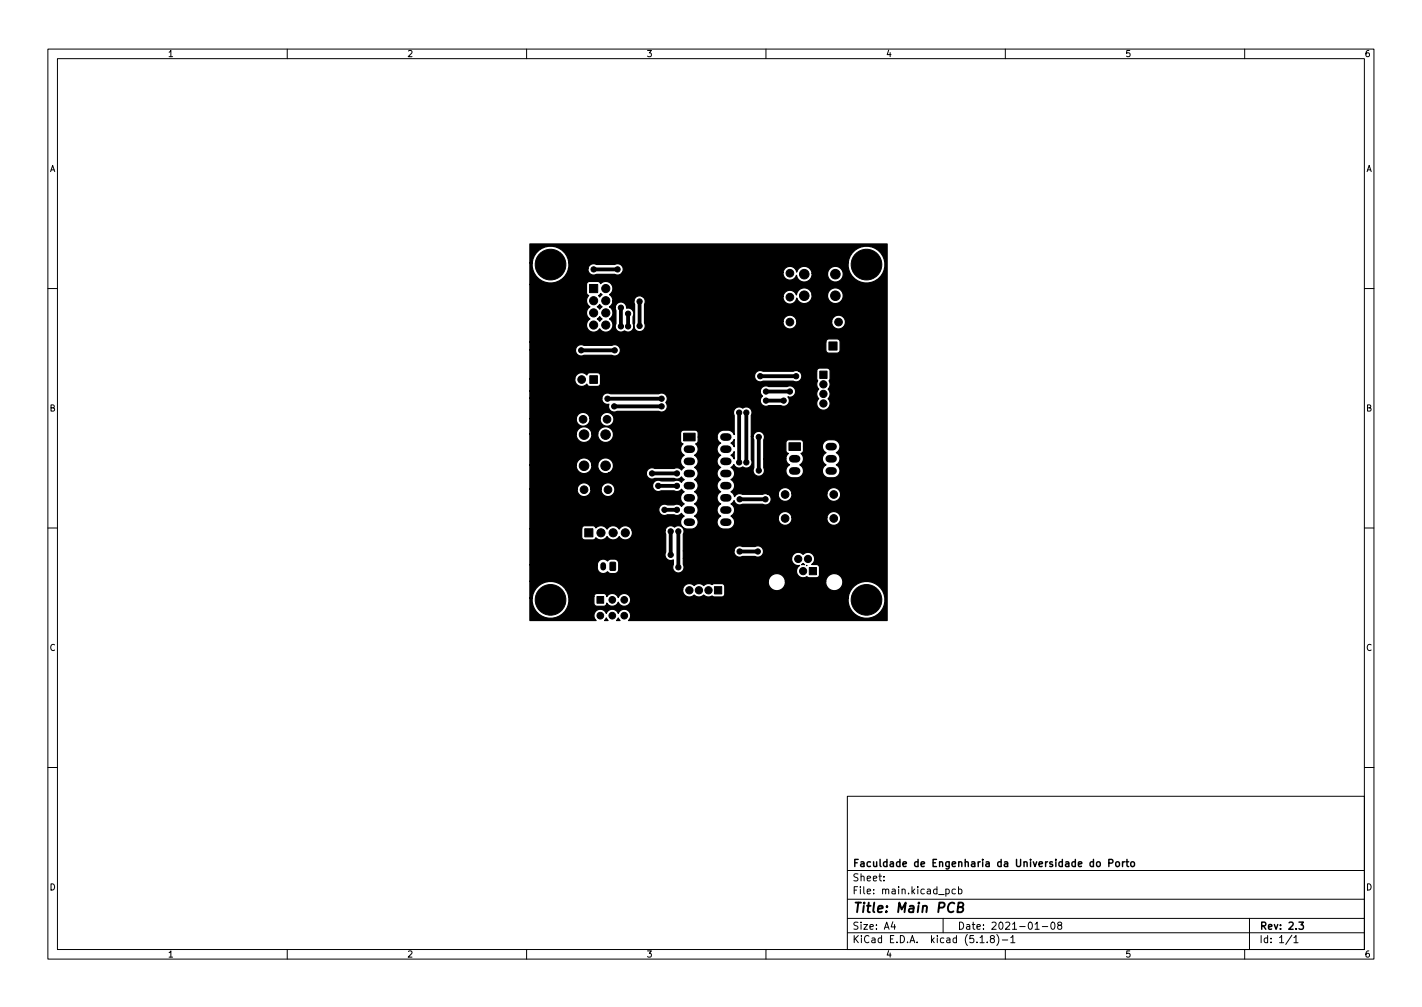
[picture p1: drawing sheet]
<svg xmlns="http://www.w3.org/2000/svg" width="297mm" height="210mm" viewBox="0 0 297 210" stroke-linecap="round" stroke-linejoin="round" font-family="sans-serif">
<defs><g id="words">
<text font-size="2.8" x="178" y="190.6">Title: Main PCB</text>
<g font-size="2.1">
<text x="178" y="184">Sheet:</text>
<text x="178" y="181">Faculdade de Engenharia da Universidade do Porto</text>
<text x="178" y="186.7">File: main.kicad_pcb</text>
<text x="178" y="196.9">KiCad E.D.A. kicad (5.1.8)-1</text>
<text x="178" y="194.1">Size: A4</text>
<text x="200" y="194.1">Date: 2021-01-08</text>
<text x="263" y="194.1">Rev: 2.3</text>
<text x="263" y="196.9">Id: 1/1</text>
</g>
<g font-size="1.8">
<text x="35" y="11.9">1</text>
<text x="85" y="11.9">2</text>
<text x="135" y="11.9">3</text>
<text x="185" y="11.9">4</text>
<text x="235" y="11.9">5</text>
<text x="285" y="11.9">6</text>
<text x="10.3" y="35.9">A</text>
<text x="285.3" y="35.9">A</text>
<text x="10.3" y="85.9">B</text>
<text x="285.3" y="85.9">B</text>
<text x="10.3" y="135.9">C</text>
<text x="285.3" y="135.9">C</text>
<text x="10.3" y="185.9">D</text>
<text x="285.3" y="185.9">D</text>
<text x="35" y="199.9">1</text>
<text x="85" y="199.9">2</text>
<text x="135" y="199.9">3</text>
<text x="185" y="199.9">4</text>
<text x="235" y="199.9">5</text>
<text x="285" y="199.9">6</text>
</g>
</g></defs>
<g fill="none" stroke="#000" stroke-width=".21">
<path d="M10 10.2h277v190.1h-277zM12 12.2h273v186.1h-273zM60 10.2v2M110 10.2v2M160 10.2v2M210 10.2v2M260 10.2v2M10 60.2h2M285 60.2h2M10 110.2h2M285 110.2h2M10 160.2h2"/>
<path d="M177 166.3h108v32h-108zM285 160.2h2M60 198.3v2M110 198.3v2M160 198.3v2M177 194.8h108M177 191.8h108M177 187.8h108M177 181.8h108M184.6 183.8v.1M184.6 183v.1M186.5 192.5l-.4 1h1"/>
<path d="M186.9 193v1M197 191.8v3M197.6 185.7l.4-.1 .3 .3-.2 .7h-.5M199.6 185.7l-.5-.1-.2 .3 .1 .7h.6M200.2 185.7l.4-.1 .3 .3-.1 .7h-.6M200.2 185.1v1.5M204.7 195.8l.4-.5v1.5M204.7 196.8h.9M206.2 196.7v.1M207.1 196l-.2-.3v-.2l.2-.2 .5 .1 .1 .2-.1 .2-.6 .2-.1 .3v.4l.2 .1h.3l.3-.3v-.2l-.3-.3M208.2 195.1a1.72 1.72 0 0 1 0 2.3M209.4 196.3h1.1"/>
<path d="M210 198.3v2M211.1 195.8l.5-.5v1.5M211.1 196.8h.9M216.2 194h.9M217.7 193.5h1.2M219.6 192.7l.3-.2a.8 .8 0 0 1 .5 .8 .8 .8 0 0 1-.5 .7l-.3-.1-.1-.4zM221.2 193.2l-.3-.3 .1-.2 .2-.2 .4 .1 .2 .2-.1 .2-.6 .2-.2 .3 .1 .4 .2 .1h.3l.3-.3-.1-.4-.2-.1M260 198.3v2M261 191.8v6.5M269.9 195.3l-1.3 1.9M270.3 195.8l.4-.5v1.5M270.3 196.8h.8"/>
</g>
<path d="M234.5 179.9v1M234.9 179.9l-.4 .3M235.2 179.9h.6M235.4 179.4v1.3l.4 .2M231.6 180.2l.7-.1 .2-.2-.1-.3-.8-.2v1.5M233.1 180.1l.2-.2 .5 .2v.5l-.1 .3h-.4l-.2-.1zM236.3 180.1l.2-.2 .4 .2 .1 .5-.2 .3h-.3l-.2-.1zM271.3 192.5h1l-.5 .6 .4 .1v.7l-.2 .1-.7-.1" fill="none" stroke="#000" stroke-width=".3"/>
<path d="M200.1 189.4h.7l.3-.2 .1-.4-.1-.2-.9-.1-.2 2h.8l.3-.2a.53 .53 0 0 0 0-.8l-.3-.1" fill="none" stroke="#000" stroke-width=".4"/>
<g fill="#000" stroke="#000" stroke-width=".21">
<path d="M123.2 59.4h1.6v1.7h-1.6zM123.2 78.4h1.6v1.6h-1.6zM171.2 77.5h1.6v1.5h-1.6zM173.2 71.4h1.7v1.7h-1.7zM142.8 90.4h2.4v1.6h-2.4zM164.8 92.4h2.4v1.6h-2.4zM122.2 110.4h1.6v1.7h-1.6zM127.5 117.4l1.1 .1-.1 1.6-1.1-.1zM169 118.5h1.6v1.5h-1.6zM124.7 124.5h1.4v1.4h-1.4zM149.2 122.5h1.6v1.5h-1.6z"/>
<circle cx="115" cy="55.2" r="3.2"/>
<circle cx="124" cy="56.2" r=".55"/>
<circle cx="129" cy="56.2" r=".55"/>
<circle cx="165" cy="57" r=".8"/>
<circle cx="168" cy="57.2" r="1"/>
<circle cx="174.5" cy="57.2" r="1"/>
<circle cx="181" cy="55.2" r="3.2"/>
<circle cx="121.4" cy="73.1" r=".55"/>
<circle cx="121.5" cy="79.2" r=".8"/>
<circle cx="124" cy="67.9" r=".85"/>
<circle cx="124" cy="65.3" r=".85"/>
<circle cx="124" cy="62.8" r=".85"/>
<circle cx="126.5" cy="62.8" r=".85"/>
<circle cx="126.5" cy="67.9" r=".85"/>
<circle cx="126.5" cy="65.3" r=".85"/>
<circle cx="126.5" cy="60.2" r=".85"/>
<circle cx="128.4" cy="73.1" r=".55"/>
<circle cx="129.7" cy="64.2" r=".55"/>
<circle cx="129.7" cy="68.1" r=".55"/>
<circle cx="131.2" cy="65.5" r=".55"/>
<circle cx="131.2" cy="68.1" r=".55"/>
<circle cx="133.6" cy="62.9" r=".55"/>
<circle cx="133.6" cy="68.1" r=".55"/>
<circle cx="158.8" cy="78.5" r=".55"/>
<circle cx="165" cy="67.2" r=".8"/>
<circle cx="165" cy="62" r=".8"/>
<circle cx="166.3" cy="78.5" r=".55"/>
<circle cx="168" cy="61.7" r="1"/>
<circle cx="174.5" cy="61.7" r="1"/>
<circle cx="175.2" cy="67.2" r=".8"/>
<circle cx="121.8" cy="87.5" r=".8"/>
<circle cx="122" cy="97.2" r="1"/>
<circle cx="122" cy="90.7" r="1"/>
<circle cx="126.5" cy="97.2" r="1"/>
<circle cx="126.5" cy="90.7" r="1"/>
<circle cx="126.8" cy="87.5" r=".8"/>
<circle cx="126.9" cy="83.2" r=".55"/>
<circle cx="128.3" cy="84.8" r=".55"/>
<circle cx="136.2" cy="98.8" r=".55"/>
<circle cx="138.2" cy="84.8" r=".55"/>
<circle cx="138.2" cy="83.2" r=".55"/>
<circle cx="141.4" cy="98.8" r=".55"/>
<circle cx="154.4" cy="86.1" r=".55"/>
<circle cx="154.4" cy="96.5" r=".55"/>
<circle cx="155.9" cy="96.5" r=".55"/>
<circle cx="155.9" cy="86.1" r=".55"/>
<circle cx="158.5" cy="98.2" r=".55"/>
<circle cx="158.5" cy="91.2" r=".55"/>
<circle cx="160" cy="81.7" r=".55"/>
<circle cx="160" cy="83.6" r=".55"/>
<circle cx="163.7" cy="83.6" r=".55"/>
<circle cx="165" cy="81.7" r=".55"/>
<circle cx="172" cy="84.2" r=".76"/>
<circle cx="172" cy="82.2" r=".76"/>
<circle cx="172" cy="80.2" r=".76"/>
<circle cx="122" cy="102.2" r=".8"/>
<circle cx="125.5" cy="111.2" r=".85"/>
<circle cx="127" cy="102.2" r=".8"/>
<circle cx="128.1" cy="111.2" r=".85"/>
<circle cx="130.6" cy="111.2" r=".85"/>
<circle cx="137.5" cy="101.4" r=".55"/>
<circle cx="138.8" cy="106.4" r=".55"/>
<circle cx="140.1" cy="115.8" r=".55"/>
<circle cx="140.1" cy="110.9" r=".55"/>
<circle cx="141.4" cy="106.4" r=".55"/>
<circle cx="141.4" cy="101.4" r=".55"/>
<circle cx="141.7" cy="118.4" r=".55"/>
<circle cx="141.7" cy="110.9" r=".55"/>
<circle cx="154.5" cy="104.2" r=".55"/>
<circle cx="154.5" cy="115.1" r=".55"/>
<circle cx="158.3" cy="115.1" r=".55"/>
<circle cx="159.9" cy="104.2" r=".55"/>
<circle cx="164" cy="108.2" r=".8"/>
<circle cx="164" cy="103.2" r=".8"/>
<circle cx="166.7" cy="116.7" r=".75"/>
<circle cx="167.8" cy="119.2" r=".75"/>
<circle cx="168.8" cy="116.7" r=".75"/>
<circle cx="174.2" cy="103.2" r=".8"/>
<circle cx="174.2" cy="108.2" r=".8"/>
<circle cx="115" cy="125.2" r="3.2"/>
<circle cx="125.4" cy="128.5" r=".7"/>
<circle cx="127.9" cy="125.2" r=".7"/>
<circle cx="127.9" cy="128.5" r=".7"/>
<circle cx="130.4" cy="125.2" r=".7"/>
<circle cx="130.4" cy="128.5" r=".7"/>
<circle cx="144" cy="123.2" r=".76"/>
<circle cx="146" cy="123.2" r=".76"/>
<circle cx="148" cy="123.2" r=".76"/>
<circle cx="181" cy="125.2" r="3.2"/>
</g>
<g fill="none" stroke="#000" stroke-width="1.6">
<path d="M143.6 93.8h.8M143.6 96.3h.8M143.6 98.9h.8M151.2 91.2h.8M151.2 93.8h.8M151.2 96.3h.8M151.2 98.9h.8M165.6 98.3h.8M165.6 95.8h.8M173.2 93.2h.8M173.2 98.3h.8M173.2 95.8h.8"/>
<path d="M143.6 109h.8M143.6 106.5h.8M143.6 103.9h.8M143.6 101.4h.8M151.2 109h.8M151.2 106.5h.8M151.2 103.9h.8M151.2 101.4h.8"/>
</g>
<path d="M126 118v.5" fill="none" stroke="#000" stroke-width="1.2"/>
<g fill="none" stroke="#000" stroke-width=".8">
<path d="M124 56.2h5M121.4 73.1h7M129.7 64.2v3.9M131.2 65.5v2.6M133.6 62.9v5.2M158.8 78.5h7.5M126.9 83.2h11.3M128.3 84.8h9.9M136.2 98.8h5.2M154.4 86.1v10.4M155.9 86.1v10.4M158.5 91.2v7"/>
<path d="M160 83.6h3.7M160 81.7h5M137.5 101.4h3.9M138.8 106.4h2.6M140.1 110.9v4.9M141.7 110.9v7.5M154.5 115.1h3.8M154.5 104.2h5.4"/>
</g>
<path d="M124.8 66.6l.5-.5 .5 .5-.5 .5zM124.8 64.1l.5-.5 .5 .5-.5 .5zM125 61.7l.5-.4 .3 .2-.5 .5zM153.4 94.3v1.5l-.7-.7zM153.4 91.8v1.5l-.7-.8zM167.5 117.9l.3-.3 .3 .3zM126.6 129l.4 .6h-.7zM129.2 129l.3 .6h-.7zM110.7 50.9h74.6v78.7h-54l.1-.2a1.34 1.34 0 0 0-.3-2 1.34 1.34 0 0 0-1.9 .7 1.33 1.33 0 0 0-1.3-.9 1.33 1.33 0 0 0-1.3 .9 1.34 1.34 0 0 0-2-.7 1.34 1.34 0 0 0-.1 2.2h-13.8v-4.7h.5v.7a3.8 3.8 0 0 0 4.3 3.5 3.8 3.8 0 0 0 3.3-4.6h5.3v1.4a.64 .64 0 0 0 .6 .7l1.6-.1 .3-.2 .1-.4a1.33 1.33 0 0 0 1.3 .7 1.33 1.33 0 0 0 1.2-.9 1.34 1.34 0 0 0 1.6 .8 1.34 1.34 0 0 0 .9-1.6h45.5v.7a3.9 3.9 0 0 0 5.8 2.9 3.9 3.9 0 0 0 0-6.5 3.9 3.9 0 0 0-5.8 2.9h-45.5a1.34 1.34 0 0 0-1.3-1 1.34 1.34 0 0 0-1.2 .9 1.33 1.33 0 0 0-1.2-.9 1.33 1.33 0 0 0-1.3 .7l-.1-.4-.3-.2-1.6-.1a.64 .64 0 0 0-.6 .6h-5.3l-.6-1.4h24.4v.3a1.4 1.4 0 0 0 .9 1.2 1.4 1.4 0 0 0 1.5-.4 1.38 1.38 0 0 0 2 0 1.49 1.49 0 0 0 1.8 .3l.4 .1 1.9-.1 .3-.4v-1.6a.64 .64 0 0 0-.6-.7l-1.7 .1-.3 .2a1.37 1.37 0 0 0-1.8 .2 1.38 1.38 0 0 0-2 0 1.4 1.4 0 0 0-1.5-.4 1.4 1.4 0 0 0-.9 1.2h-24.4l-.2-.3a3.9 3.9 0 0 0-4.1-1.2 3.9 3.9 0 0 0-2.7 3.3h-.5v-3.5h49.8v.3a1.79 1.79 0 0 0 1.9 1.6 1.79 1.79 0 0 0 1.7-1.9h8.4v.3a1.79 1.79 0 0 0 2.7 1.4 1.79 1.79 0 0 0 0-3.1 1.79 1.79 0 0 0-2.7 1.4h-8.4l-.1-.4a1.79 1.79 0 0 0-1.9-1.2 1.79 1.79 0 0 0-1.6 1.6h-49.8v-3.5h14.1v.7a1.23 1.23 0 0 0 .8 1.1 1.23 1.23 0 0 0 1.3-.3l.6 .3 1.3-.1 .4-.6v-1.4a.89 .89 0 0 0-.8-.9l-.9 .1-.6 .3a1.24 1.24 0 0 0-1.3-.3 1.24 1.24 0 0 0-.8 1.1h-14.1v-7.5h10.8v1.7a.64 .64 0 0 0 .7 .6h1.8l.5-.4a1.48 1.48 0 0 0 2.3-.3 1.48 1.48 0 0 0 2.6 0 1.49 1.49 0 0 0 1.8 .6 1.49 1.49 0 0 0 .9-1.8h6.8l.2 .7v3.8a1.19 1.19 0 0 0 .2 1.4 1.19 1.19 0 0 0 1.4 .2l-.1 1a1.19 1.19 0 0 0 1.1 1.7 1.19 1.19 0 0 0 1-1.7v-1.3h22.7a1.38 1.38 0 0 0 1.6 1.5 1.43 1.43 0 0 0-.4 1.9 1.43 1.43 0 0 0 2 .4l.4 .2 1.9-.1 .3-.4v-1.6a.64 .64 0 0 0-.6-.6h-1.1l.2-.1a1.39 1.39 0 0 0 .1-2 1.39 1.39 0 0 0-2 0 1.39 1.39 0 0 0-1.5-.4 1.39 1.39 0 0 0-.9 1.2h-22.7v-1.6h10.6v.3a1.19 1.19 0 0 0 1.8 .9h2.6a1.19 1.19 0 0 0 1.8-1.1 1.19 1.19 0 0 0-1.8-1h-2.6a1.19 1.19 0 0 0-1.8 .9h-10.6v-3.5a1.22 1.22 0 0 0-.3-1.5 1.22 1.22 0 0 0-1.5 0 1.19 1.19 0 0 0-2 .8h-6.9a1.49 1.49 0 0 0-1.2-1 1.49 1.49 0 0 0-1.4 .7 1.48 1.48 0 0 0-2.6 0 1.48 1.48 0 0 0-2.3-.3l-.5-.4h-1.8a.64 .64 0 0 0-.7 .6h-10.8v-8.3h9.9v.3a1.44 1.44 0 0 0 1.5 1.3 1.44 1.44 0 0 0 1.3-1.6h2.2v.3a1.44 1.44 0 0 0 2.2 1.1 1.44 1.44 0 0 0 0-2.5 1.44 1.44 0 0 0-2.2 1.1h-2.2v-.3a1.44 1.44 0 0 0-1.5-1 1.44 1.44 0 0 0-1.3 1.3h-9.9v-5h9.7v.3a1.64 1.64 0 0 0 1.8 1.5 1.64 1.64 0 0 0 1.4-1.8h1.3v.3a1.64 1.64 0 0 0 2.3 1.3h7.8v.3a1.19 1.19 0 0 0 1.8 .9h4a1.18 1.18 0 0 0 1.5-.3l.6 .5-.6 .6a1.18 1.18 0 0 0-1.5-.3h-2.7a1.19 1.19 0 0 0-1.8 1.1 1.19 1.19 0 0 0 1.8 1h2.7a1.18 1.18 0 0 0 1.6-.4l.5 .6a1.43 1.43 0 0 0 0 2.5l-.5 .6a1.18 1.18 0 0 0-1.6-.4h-1.4a1.19 1.19 0 0 0-1.8 1.1 1.19 1.19 0 0 0 1.8 1h1.4a1.18 1.18 0 0 0 1.5-.3l.6 .6a1.43 1.43 0 0 0-.7 1.5 1.43 1.43 0 0 0 1.3 1.2 2.12 2.12 0 0 0 1.9-.5 1.43 1.43 0 0 0-.3-2.2 1.43 1.43 0 0 0 0-2.6 1.43 1.43 0 0 0 0-2.5 1.43 1.43 0 0 0 0-2.6 1.43 1.43 0 0 0 0-2.5 1.43 1.43 0 0 0 0-2.5 1.43 1.43 0 0 0 .2-2.4l.5-.4v-1.1h4l.2 .8 .6 .5a1.43 1.43 0 0 0 0 2.6 1.43 1.43 0 0 0 0 2.5 1.43 1.43 0 0 0 0 2.5 1.43 1.43 0 0 0 0 2.6 1.43 1.43 0 0 0 0 2.5 1.43 1.43 0 0 0 0 2.6 1.43 1.43 0 0 0-.8 1.5 1.43 1.43 0 0 0 1.3 1.2 2.12 2.12 0 0 0 1.9-.5 1.43 1.43 0 0 0 .1-1.9h9.5v.3a1.44 1.44 0 0 0 1.5 1.3 1.44 1.44 0 0 0 1.3-1.6h7.3v.3a1.44 1.44 0 0 0 2.2 1.1 1.44 1.44 0 0 0 0-2.5 1.44 1.44 0 0 0-2.2 1.1h-7.3v-.3a1.44 1.44 0 0 0-1.5-1 1.44 1.44 0 0 0-1.3 1.3h-9.5l-.4-.3a1.43 1.43 0 0 0 0-2.6l.6-.7a1.18 1.18 0 0 0 1.8 .8h4.2a1.19 1.19 0 0 0 1.7-.6 1.19 1.19 0 0 0-.8-1.6h2.4v.3a1.44 1.44 0 0 0 1.5 1.3 1.44 1.44 0 0 0 1.3-1.6h7.3v.3a1.44 1.44 0 0 0 2.2 1.1 1.44 1.44 0 0 0 0-2.5 1.44 1.44 0 0 0-2.2 1.1h-7.3v-.3a1.44 1.44 0 0 0-1.5-1 1.44 1.44 0 0 0-1.3 1.3l-7.5 .1a1.19 1.19 0 0 0-1.7 .5l-.2-.6-.5-.4a1.43 1.43 0 0 0 0-2.6 1.43 1.43 0 0 0 0-2.5l.6-.6a1.18 1.18 0 0 0 1.9 .5 1.19 1.19 0 0 0 1.5 0 1.19 1.19 0 0 0 .2-1.5v-4.9h.4l.2 .7-.1 5.9a1.19 1.19 0 0 0 1.1 1.7 1.19 1.19 0 0 0 1-1.7v-1.9h4.7l.2 .8 .5 .5a1.43 1.43 0 0 0-.7 1.5 1.43 1.43 0 0 0 1.3 1.2 2.12 2.12 0 0 0 1.9-.5 1.43 1.43 0 0 0-.3-2.2 1.43 1.43 0 0 0 .2-2.4l.5-.4v-1.1h4l.2 .8 .6 .5a1.43 1.43 0 0 0 0 2.6 1.43 1.43 0 0 0-.8 1.5 1.43 1.43 0 0 0 1.3 1.2 2.12 2.12 0 0 0 1.9-.5 1.43 1.43 0 0 0-.3-2.2 1.43 1.43 0 0 0 0-2.6 1.43 1.43 0 0 0 .7-1.6 1.43 1.43 0 0 0-1.3-1.1 2.12 2.12 0 0 0-1.9 .4l-.3 .5-.1 .5h-4v-.8a.64 .64 0 0 0-.6-.6h-2.4l-.5 .3-.1 2.1 .1 .3 .4 .2-.4 .5-.1 .6h-4.7l.1-4a1.19 1.19 0 0 0-.8-1.7 1.19 1.19 0 0 0-1.5 1h-.4v-4.4a1.19 1.19 0 0 0-.2-1.5 1.19 1.19 0 0 0-1.5 0 1.19 1.19 0 0 0-1.6 0 1.19 1.19 0 0 0-.2 1.5v4l-.6-.7-.7-.2a2.12 2.12 0 0 0-1.9 .4l-.3 .5-.1 .5h-4v-.8a.64 .64 0 0 0-.6-.6h-2.4l-.5 .2-.1 .4v1.8l.1 .3 .4 .2a1.43 1.43 0 0 0 .2 2.4 1.43 1.43 0 0 0 0 2.5l-.5 .5a1.18 1.18 0 0 0-1.6-.3h-4a1.19 1.19 0 0 0-1.8 .9h-7.7a1.64 1.64 0 0 0 .1-2.8 1.64 1.64 0 0 0-2.5 1.2h-1.3v-.3a1.64 1.64 0 0 0-1.8-1.2 1.64 1.64 0 0 0-1.4 1.5h-9.7v-6.5h9.7v.3a1.64 1.64 0 0 0 1.8 1.5 1.64 1.64 0 0 0 1.4-1.8h1.3v.3a1.64 1.64 0 0 0 2.5 1.2 1.64 1.64 0 0 0 0-2.7 1.64 1.64 0 0 0-2.5 1.2h-1.3v-.3a1.64 1.64 0 0 0-1.8-1.2 1.64 1.64 0 0 0-1.4 1.5h-9.7v-3.2h9.7v.3a1.44 1.44 0 0 0 1.5 1.3 1.44 1.44 0 0 0 1.3-1.6h2.2v.3a1.44 1.44 0 0 0 2.2 1.1 1.44 1.44 0 0 0 0-2.5 1.44 1.44 0 0 0-2.2 1.1h-2.2v-.3a1.44 1.44 0 0 0-1.5-1 1.44 1.44 0 0 0-1.3 1.3h-9.7v-4.3h15v.3a1.19 1.19 0 0 0 1.5 1 1.18 1.18 0 0 0 .3 1.3 1.18 1.18 0 0 0 1.4 .2h8.7a1.23 1.23 0 0 0 1.6-.3 1.23 1.23 0 0 0-.1-1.6 1.19 1.19 0 0 0 0-1.5 1.19 1.19 0 0 0-1.5-.3h-10.1a1.19 1.19 0 0 0-1.8 .9h-15v-1.5h48.1l.1 .5 .3 .6a1.19 1.19 0 0 0-.2 1.6 1.19 1.19 0 0 0 1.6 .4h2.5a1.19 1.19 0 0 0 1.5-.3 1.19 1.19 0 0 0 0-1.5 1.19 1.19 0 0 0 1.6-1.2 1.19 1.19 0 0 0-1.8-1h-3.8a1.19 1.19 0 0 0-1.8 .9h-48.1v-2.5h9.4v.3a1.44 1.44 0 0 0 1 1.2 1.44 1.44 0 0 0 1.5-.4l.5 .5h1.7a.64 .64 0 0 0 .6-.7v-1.6h32.2v.3a1.19 1.19 0 0 0 1.8 .9h6.3a1.19 1.19 0 0 0 1.7-.5 1.19 1.19 0 0 0-.6-1.6h3.8v1.5a.89 .89 0 0 1 0 1.1l.1 .6 .3 .5-.1 .2a1.39 1.39 0 0 0 .1 1.8 1.4 1.4 0 0 0 0 2 1.4 1.4 0 0 0 2 0 1.4 1.4 0 0 0 0-2 1.38 1.38 0 0 0 0-2 1.49 1.49 0 0 0 .2-1.7l.2-.5-.1-1.9-.4-.2-1.7-.1a.64 .64 0 0 0-.6 .7h-3.8l-.6-.1-.5 .1h-6.3a1.19 1.19 0 0 0-1.8 .9h-32.2l-.1-.4-.5-.2h-1.7l-.5 .5-.2-.2a1.44 1.44 0 0 0-2.3 1h-9.4v-6.1h9.5v.3a1.19 1.19 0 0 0 1.8 .9h5.8a1.19 1.19 0 0 0 1.8-1.1 1.19 1.19 0 0 0-1.8-1h-5.8a1.19 1.19 0 0 0-1.8 .9h-9.5v-1.6h61.8v1.7a.64 .64 0 0 0 .7 .6h1.7l.4-.2 .2-.4v-1.7a.64 .64 0 0 0-.6-.6h-1.9l-.4 .2-.1 .4h-61.8v-12h11.8v1.8l.5 .5a1.48 1.48 0 0 0 .2 2.4 1.48 1.48 0 0 0 0 2.5 1.49 1.49 0 0 0-.3 2.3 1.49 1.49 0 0 0 2.4-.3 1.49 1.49 0 0 0 2.3 .3 1.49 1.49 0 0 0-.3-2.3 1.48 1.48 0 0 0 .1-2.5h1.1l.2 .7v2.8a1.19 1.19 0 0 0 .2 1.5 1.19 1.19 0 0 0 1.6 0 1.19 1.19 0 0 0 1.5 0 1.19 1.19 0 0 0 .2-1.5l.1-1.5a1.19 1.19 0 0 0-.2-1.3 1.19 1.19 0 0 0-1.2-.4 1.19 1.19 0 0 0-1.1-1.3 1.19 1.19 0 0 0-1.3 1h-1.2l.6-.6 .1-.7h4.4l.2 .7v4a1.19 1.19 0 0 0 1 1.7 1.19 1.19 0 0 0 1-1.7v-.4h29a1.44 1.44 0 0 0 1.4 1.6 1.44 1.44 0 0 0 1.4-1.6h7.3v.3a1.44 1.44 0 0 0 2.2 1.1 1.44 1.44 0 0 0 0-2.5 1.44 1.44 0 0 0-2.2 1.1h-7.3v-.3a1.44 1.44 0 0 0-1.5-1 1.44 1.44 0 0 0-1.3 1.3h-29v-3.6a1.18 1.18 0 0 0-.4-1.6h29.4v.3a1.44 1.44 0 0 0 1.4 1.3 1.44 1.44 0 0 0 1.4-1.3 1.64 1.64 0 0 0 1.9 1.2 1.64 1.64 0 0 0 1.3-1.8h3.3v.3a1.64 1.64 0 0 0 2.5 1.2 1.64 1.64 0 0 0 0-2.7 1.64 1.64 0 0 0-2.5 1.2h-3.3v-.3a1.64 1.64 0 0 0-1.8-1.2 1.64 1.64 0 0 0-1.4 1.5 1.44 1.44 0 0 0-1.6-1 1.44 1.44 0 0 0-1.2 1.3h-29.4a1.19 1.19 0 0 0-1.8 .9h-4.4l-.1-.7-.6-.6 .2-.1a1.49 1.49 0 0 0 .1-2.2 1.49 1.49 0 0 0-2.1 0l-.5-.4h-1.8a.64 .64 0 0 0-.7 .6h-11.8v-4.5h.5v.7a3.8 3.8 0 0 0 3.5 3.5 3.8 3.8 0 0 0 4-3h4.1v.3a1.19 1.19 0 0 0 1.8 .9h3.8a1.18 1.18 0 0 0 1.6-.4h33.6v.3a1.44 1.44 0 0 0 1.3 1.3 1.44 1.44 0 0 0 1.5-1 1.64 1.64 0 0 0 1.8 1.4 1.64 1.64 0 0 0 1.4-1.8h3.3v.3a1.64 1.64 0 0 0 2.5 1.2 1.64 1.64 0 0 0 0-2.7 1.64 1.64 0 0 0-2.5 1.2h-3.3v-.3a1.64 1.64 0 0 0-1.6-1.2 1.64 1.64 0 0 0-1.6 1.2 1.44 1.44 0 0 0-1.4-1.2 1.44 1.44 0 0 0-1.4 1.3h-33.6l.1-.1a1.19 1.19 0 0 0-.3-1.4 1.19 1.19 0 0 0-1.4-.2h-3.8a1.19 1.19 0 0 0-1.8 .9h-4.1l.1-1.2h58.4a3.9 3.9 0 0 0 5.2 4 3.9 3.9 0 0 0 1.2-6.5 3.9 3.9 0 0 0-6.3 1.7l-.1 .8h-58.4a3.9 3.9 0 0 0-3.8-3.5 3.9 3.9 0 0 0-3.8 3.5h-.5z" fill="#000" stroke="#000" stroke-width=".25"/>
<use href="#words"/>
</svg>
